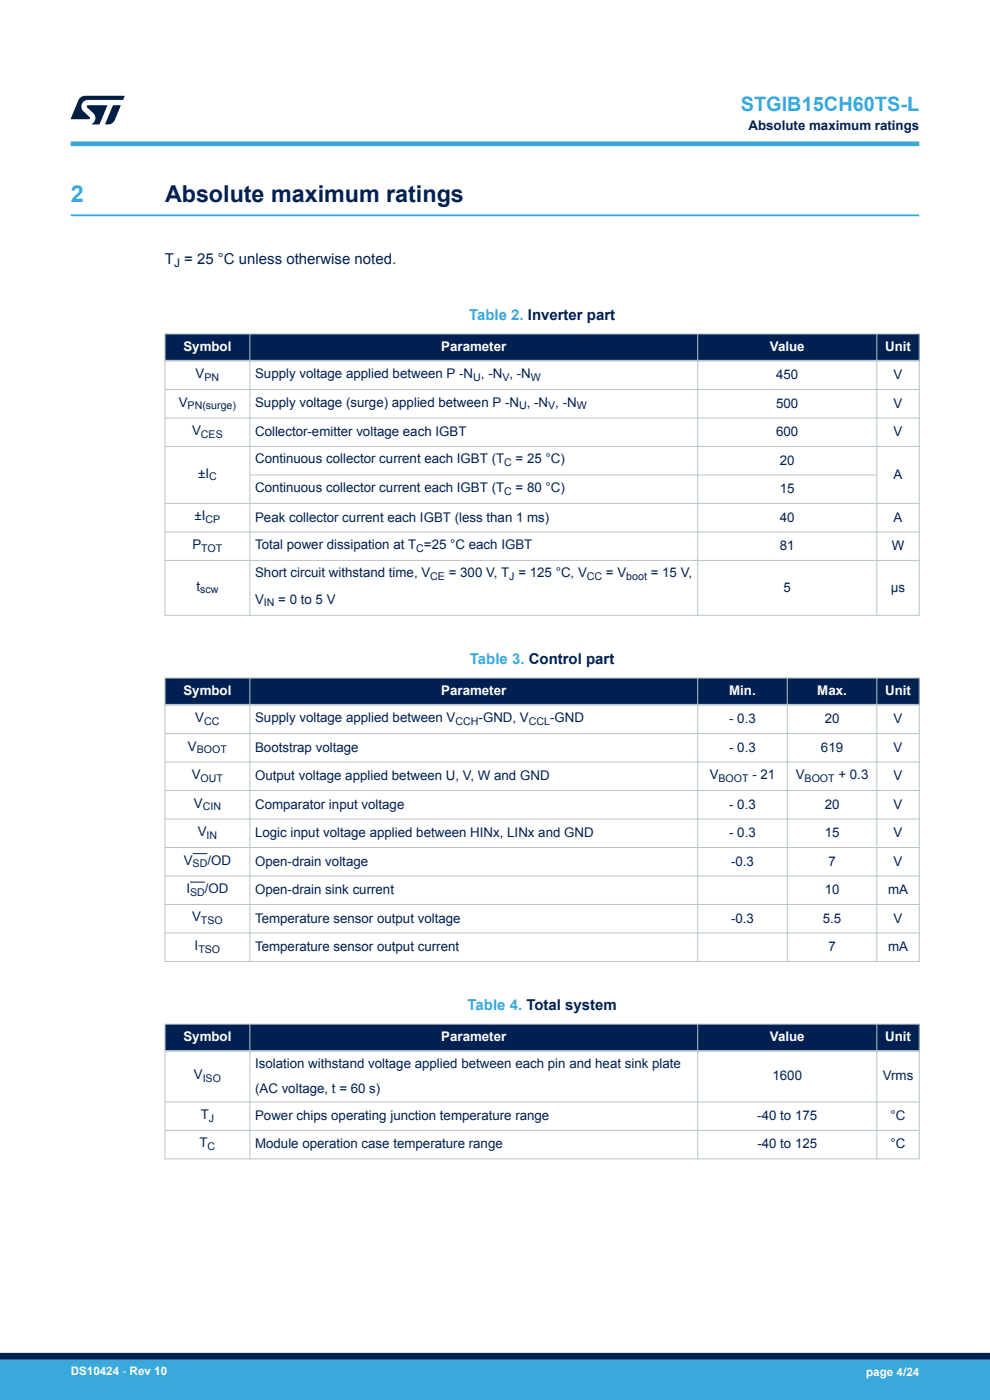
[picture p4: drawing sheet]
<svg xmlns="http://www.w3.org/2000/svg" width="210mm" height="297mm" viewBox="0 0 210 297" stroke-linecap="round" stroke-linejoin="round" font-family="sans-serif">
<defs><g id="words">
<text font-size="4.9" fill="#39a9dc" x="15" y="42.9">2</text>
<text font-size="4.9" fill="#002052" x="35" y="42.9">Absolute maximum ratings</text>
<text font-size="4.2" fill="#39a9dc" x="157.1" y="23.5">STGIB15CH60TS-L</text>
<text font-size="3.2" fill="#002052" x="35" y="56.1">T = 25 °C unless otherwise noted.</text>
<g font-size="3.2" fill="#39a9dc">
<text x="99.5" y="67.9">Table 2. Inverter part</text>
<text x="99.7" y="140.8">Table 3. Control part</text>
<text x="99.2" y="214.3">Table 4. Total system</text>
</g>
<g font-size="2.8" fill="#002052">
<text x="158.8" y="27.5">Absolute maximum ratings</text>
<text x="41.5" y="80.2">V</text>
<text x="54.1" y="80.2">Supply voltage applied between P -N , -N , -N</text>
<text x="164.6" y="80.4">450</text>
<text x="189.6" y="80.4">V</text>
<text x="37.9" y="86.2">V</text>
<text x="54.1" y="86.2">Supply voltage (surge) applied between P -N , -N , -N</text>
<text x="164.6" y="86.5">500</text>
<text x="189.6" y="86.5">V</text>
<text x="40.7" y="92.3">V</text>
<text x="54.1" y="92.5">Collector-emitter voltage each IGBT</text>
<text x="164.6" y="92.5">600</text>
<text x="189.6" y="92.5">V</text>
<text x="42" y="101.3">±I</text>
<text x="54.1" y="98.3">Continuous collector current each IGBT (T</text>
<text x="109.4" y="98.3">= 25 °C)</text>
<text x="165.4" y="98.5">20</text>
<text x="189.6" y="101.6">A</text>
<text x="54.1" y="104.4">Continuous collector current each IGBT (T</text>
<text x="109.4" y="104.4">= 80 °C)</text>
<text x="165.4" y="104.6">15</text>
<text x="41.3" y="110.4">±I</text>
<text x="54.1" y="110.6">Peak collector current each IGBT (less than 1 ms)</text>
<text x="165.4" y="110.6">40</text>
<text x="189.6" y="110.6">A</text>
<text x="40.8" y="116.5">P</text>
<text x="54.1" y="116.5">Total power dissipation at T =25 °C each IGBT</text>
<text x="165.4" y="116.7">81</text>
<text x="189.2" y="116.7">W</text>
<text x="41.7" y="125.3">t</text>
<text x="54.1" y="122.5">Short circuit withstand time, V</text>
<text x="95.2" y="122.5">= 300 V, T = 125 °C, V</text>
<text x="128.5" y="122.5">= V</text>
<text x="138" y="122.5">= 15 V,</text>
<text x="166.2" y="125.5">5</text>
<text x="189" y="125.5">μs</text>
<text x="54.1" y="128.1">V</text>
<text x="59" y="128.1">= 0 to 5 V</text>
<text x="41.4" y="153.2">V</text>
<text x="54.1" y="153.2">Supply voltage applied between V</text>
<text x="101.5" y="153.2">-GND, V</text>
<text x="116.7" y="153.2">-GND</text>
<text x="154.7" y="153.4">- 0.3</text>
<text x="174.9" y="153.4">20</text>
<text x="189.6" y="153.4">V</text>
<text x="39.9" y="159.2">V</text>
<text x="54.1" y="159.5">Bootstrap voltage</text>
<text x="154.7" y="159.5">- 0.3</text>
<text x="174.1" y="159.5">619</text>
<text x="189.6" y="159.5">V</text>
<text x="40.7" y="165.3">V</text>
<text x="54.1" y="165.5">Output voltage applied between U, V, W and GND</text>
<text x="150.5" y="165.3">V</text>
<text x="159.6" y="165.3">- 21</text>
<text x="168.8" y="165.3">V</text>
<text x="177.9" y="165.3">+ 0.3</text>
<text x="189.6" y="165.5">V</text>
<text x="41.1" y="171.3">V</text>
<text x="54.1" y="171.5">Comparator input voltage</text>
<text x="154.7" y="171.5">- 0.3</text>
<text x="174.9" y="171.5">20</text>
<text x="189.6" y="171.5">V</text>
<text x="41.9" y="177.4">V</text>
<text x="54.1" y="177.6">Logic input voltage applied between HINx, LINx and GND</text>
<text x="154.7" y="177.6">- 0.3</text>
<text x="174.9" y="177.6">15</text>
<text x="189.6" y="177.6">V</text>
<text x="39" y="183.4">V</text>
<text x="44" y="183.4">/OD</text>
<text x="54.1" y="183.6">Open-drain voltage</text>
<text x="155.1" y="183.6">-0.3</text>
<text x="175.7" y="183.6">7</text>
<text x="189.6" y="183.6">V</text>
<text x="39.5" y="189.4">I</text>
<text x="43.5" y="189.4">/OD</text>
<text x="54.1" y="189.7">Open-drain sink current</text>
<text x="174.9" y="189.7">10</text>
<text x="188.4" y="189.7">mA</text>
<text x="40.7" y="195.5">V</text>
<text x="54.1" y="195.7">Temperature sensor output voltage</text>
<text x="155.1" y="195.7">-0.3</text>
<text x="174.5" y="195.7">5.5</text>
<text x="189.6" y="195.7">V</text>
<text x="41.3" y="201.5">I</text>
<text x="54.1" y="201.8">Temperature sensor output current</text>
<text x="175.7" y="201.8">7</text>
<text x="188.4" y="201.8">mA</text>
<text x="54.1" y="226.6">Isolation withstand voltage applied between each pin and heat sink plate</text>
<text x="41.1" y="229">V</text>
<text x="54.1" y="231.8">(AC voltage, t = 60 s)</text>
<text x="163.9" y="229.2">1600</text>
<text x="187.3" y="229.2">Vrms</text>
<text x="42.6" y="237.4">T</text>
<text x="54.1" y="237.6">Power chips operating junction temperature range</text>
<text x="160.6" y="237.6">-40 to 175</text>
<text x="188.9" y="237.6">°C</text>
<text x="42.3" y="243.4">T</text>
<text x="54.1" y="243.6">Module operation case temperature range</text>
<text x="160.6" y="243.6">-40 to 125</text>
<text x="188.9" y="243.6">°C</text>
</g>
<g font-size="2.8" fill="#fff">
<text x="38.9" y="74.5">Symbol</text>
<text x="93.6" y="74.5">Parameter</text>
<text x="163.3" y="74.5">Value</text>
<text x="187.8" y="74.5">Unit</text>
<text x="38.9" y="147.4">Symbol</text>
<text x="93.6" y="147.4">Parameter</text>
<text x="154.7" y="147.4">Min.</text>
<text x="173.4" y="147.4">Max.</text>
<text x="187.8" y="147.4">Unit</text>
<text x="38.9" y="220.9">Symbol</text>
<text x="93.6" y="220.9">Parameter</text>
<text x="163.3" y="220.9">Value</text>
<text x="187.8" y="220.9">Unit</text>
</g>
<text font-size="2.5" fill="#002052" x="36.9" y="56.7">J</text>
<g font-size="2.5" fill="#fff">
<text x="15" y="291.6">DS10424 - Rev 10</text>
<text x="183.7" y="291.9">page 4/24</text>
</g>
<g font-size="2.3" fill="#002052">
<text x="43.4" y="80.8">PN</text>
<text x="100.4" y="80.8">U</text>
<text x="106.6" y="80.8">V</text>
<text x="112.6" y="80.8">W</text>
<text x="39.8" y="86.8">PN(surge)</text>
<text x="110.1" y="86.8">U</text>
<text x="116.3" y="86.8">V</text>
<text x="122.3" y="86.8">W</text>
<text x="42.6" y="92.8">CES</text>
<text x="44.4" y="101.9">C</text>
<text x="107" y="98.9">C</text>
<text x="107" y="104.9">C</text>
<text x="43.6" y="111">CP</text>
<text x="42.7" y="117">TOT</text>
<text x="88.3" y="117">C</text>
<text x="42.4" y="125.9">scw</text>
<text x="91.3" y="123.1">CE</text>
<text x="108" y="123.1">J</text>
<text x="124.5" y="123.1">CC</text>
<text x="132.9" y="123.1">boot</text>
<text x="56" y="128.7">IN</text>
<text x="43.3" y="153.8">CC</text>
<text x="96.6" y="153.8">CCH</text>
<text x="112.2" y="153.8">CCL</text>
<text x="41.7" y="159.8">BOOT</text>
<text x="42.6" y="165.8">OUT</text>
<text x="152.4" y="165.8">BOOT</text>
<text x="170.7" y="165.8">BOOT</text>
<text x="43" y="171.9">CIN</text>
<text x="43.8" y="177.9">IN</text>
<text x="40.9" y="184">SD</text>
<text x="40.3" y="190">SD</text>
<text x="42.6" y="196.1">TSO</text>
<text x="42.1" y="202.1">TSO</text>
<text x="43" y="229.5">ISO</text>
<text x="44.3" y="237.9">J</text>
<text x="44" y="244">C</text>
</g>
</g></defs>
<path d="M15 45.7h180" fill="none" stroke="#39a9dc" stroke-width=".4"/>
<g fill="#002052">
<path d="M35 70.8h160v5.7h-160z" fill-rule="evenodd"/>
<path d="M35 70.8h160v5.7h-160z" fill-rule="evenodd"/>
</g>
<g fill="none" stroke="#b9c4ca" stroke-width=".21">
<path d="M34.9 70.8h160.2M35 70.7v59.9M53 70.7v59.9M148 70.7v59.9M186 70.7v59.9M195 70.7v59.9M34.9 82.6h160.2M34.9 88.7h160.2M34.9 94.7h160.2M34.9 106.8h160.2M34.9 112.8h160.2M34.9 118.9h160.2"/>
<path d="M53 100.8h133.1M34.9 130.5h160.2"/>
</g>
<path d="M34.9 76.5h160.2" fill="none" stroke="#b9c4ca" stroke-width=".35"/>
<g fill="#002052">
<path d="M35 143.8h160v5.7h-160z" fill-rule="evenodd"/>
<path d="M35 143.8h160v5.7h-160z" fill-rule="evenodd"/>
</g>
<path d="M40.3 187.1h3.2M40.9 181.1h3.1" fill="none" stroke="#002052" stroke-width=".21"/>
<g fill="none" stroke="#b9c4ca" stroke-width=".21">
<path d="M34.9 143.8h160.2M34.9 155.6h160.2M35 143.7v60.4M53 143.7v60.4M148 143.7v60.4M167 143.7v60.4M186 143.7v60.4M195 143.7v60.4M34.9 161.7h160.2M34.9 167.7h160.2M34.9 173.7h160.2M34.9 179.8h160.2"/>
<path d="M34.9 185.8h160.2M34.9 191.9h160.2M34.9 197.9h160.2M34.9 204h160.2"/>
</g>
<path d="M34.9 149.5h160.2" fill="none" stroke="#b9c4ca" stroke-width=".35"/>
<g fill="#002052">
<path d="M35 217.3h160v5.6h-160z" fill-rule="evenodd"/>
<path d="M35 217.3h160v5.6h-160z" fill-rule="evenodd"/>
</g>
<path d="M34.9 217.3h160.2M35 217.2v28.8M53 217.2v28.8M148 217.2v28.8M186 217.2v28.8M195 217.2v28.8M34.9 233.8h160.2M34.9 239.8h160.2M34.9 245.8h160.2" fill="none" stroke="#b9c4ca" stroke-width=".21"/>
<path d="M34.9 222.9h160.2" fill="none" stroke="#b9c4ca" stroke-width=".35"/>
<path d="M15 30.5h180" fill="none" stroke="#39a9dc" stroke-width="1"/>
<g fill="#001e41">
<path d="M17.1 20.7l.9-.4 8.4 .1-.3 .8h-7.4a1.4 1.4 0 0 0-1.3 .8 1.4 1.4 0 0 0 .2 1.5l1.4 1.3v.4l-4 .1 1.6-4.1z"/>
<path d="M24 22.4h1.6l-1.3 3.1a1.54 1.54 0 0 1-1.4 .9l-.6-.1z"/>
<path d="M18.5 22.4h4.2l-1.6 4h-1.7a1.48 1.48 0 0 0 .4-2.4l-1.3-1.2z"/>
</g>
<g fill="#39a9dc">
<path d="M0 288.4h210v8.6h-210z" fill-rule="evenodd"/>
<path d="M-.1 288.4h210.2v4.4h-210.2z" fill-rule="evenodd"/>
</g>
<path d="M0 287.7h210" fill="none" stroke="#002052" stroke-width="1.4"/>
<use href="#words"/>
</svg>
